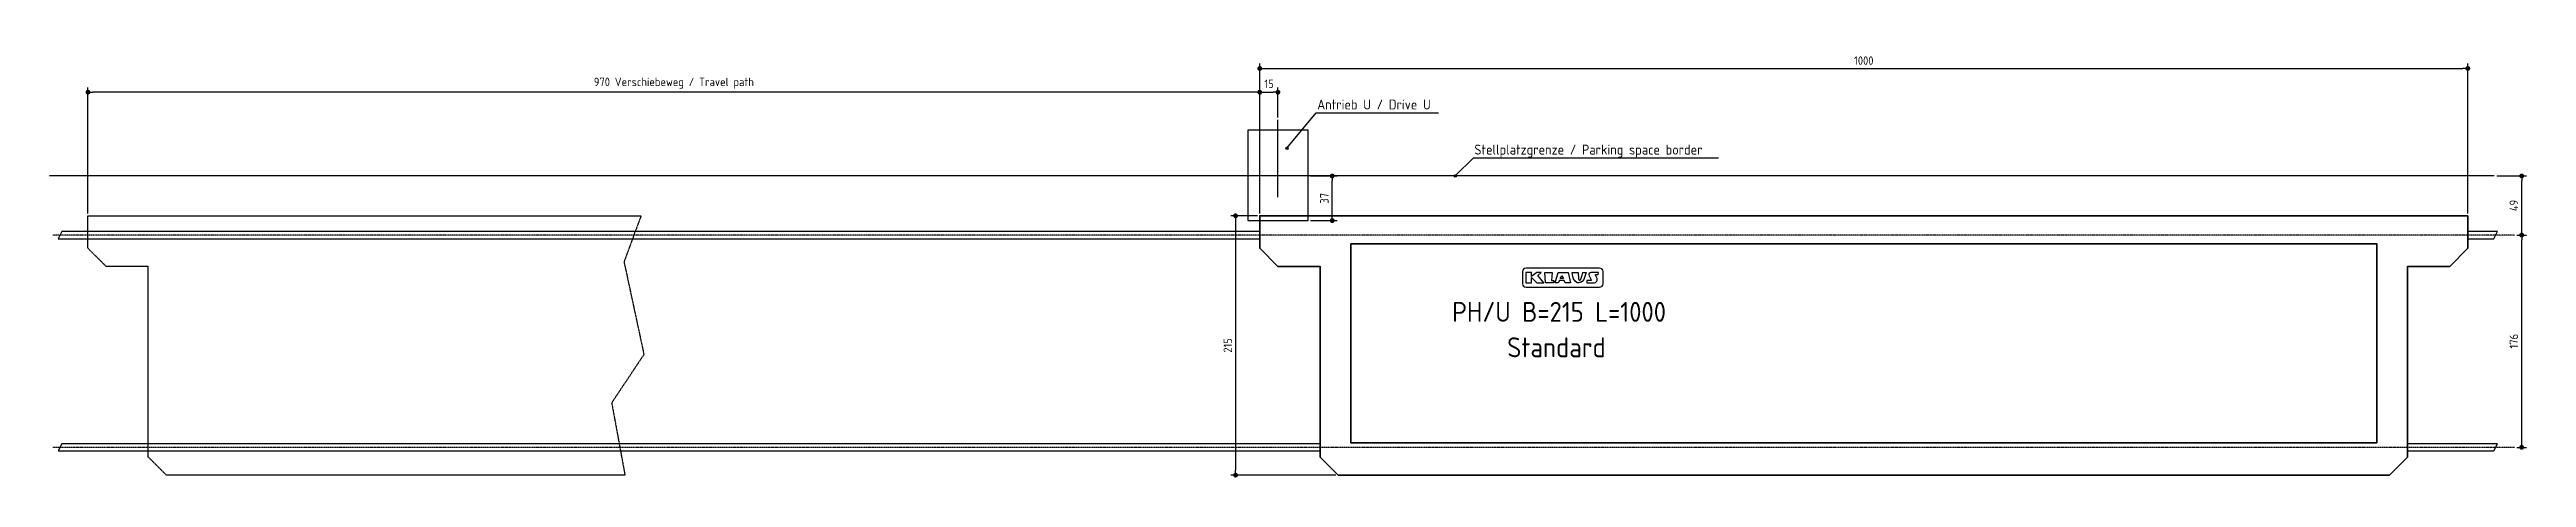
# Model space of a CAD drawing. Header units: millimetres. Extents: x -10168 to 10336, y -2500 to 1048.
import ezdxf

# ---------------------------------------------------------------- set-up
doc = ezdxf.new("R2010")
doc.units = ezdxf.units.MM
doc.linetypes.add('GEN3', pattern=[6.25, 5, -1.25])
doc.linetypes.add('GEN7', pattern=[15, 10, -2.5, 0, -2.5])
for name, color, linetype in [('3', 6, 'GEN3'), ('4', 3, 'Continuous'), ('5', 3, 'Continuous'), ('7', 4, 'GEN7')]:
    doc.layers.add(name, color=color, linetype=linetype)
doc.layers.add('Sichtbare Kanten(DIN)', color=7, linetype='Continuous', lineweight=35)
doc.styles.get("Standard").update_dxf_attribs({"font": 'ISOCP.SHX'})
doc.dimstyles.new('GEN-ISO$0', dxfattribs={"dimscale": 20, "dimtxt": 3.5, "dimasz": 2, "dimexe": 2, "dimexo": 1, "dimgap": 1.5, "dimtad": 1, "dimdec": 1, "dimlfac": 0.1, "dimdsep": 46, "dimtxsty": 'Standard', "dimblk": 'PUNKT', "dimcen": 2, "dimclrd": 256, "dimclre": 256, "dimclrt": 2, "dimadec": 0, "dimazin": 0, "dimtp": 0.1, "dimtm": 0.1, "dimtfac": 0.71, "dimtdec": 1, "dimtmove": 2, "dimatfit": 3, "dimldrblk": 'PUNKT', "dimfxl": 1, "dimtolj": 1, "dimarcsym": 0})

# ---------------------------------------------------------------- blocks, each defined once
blk = doc.blocks.new('PUNKT')
at = {"layer": '4', "color": 0, "linetype": 'ByBlock'}
blk.add_line((-0.5, 0), (-1, 0), dxfattribs=at)
at = {"layer": '4', "color": 0, "linetype": 'ByBlock', "const_width": 0.5}
blk.add_lwpolyline([(-0.25, 0, 1), (0.25, 0, 1)], format="xyb", close=True, dxfattribs=at)
blk = doc.blocks.new('*D10')
at = {"layer": '5', "lineweight": -2, "transparency": 16777216}
for p, q in [((10256, -490), (10336, -490)), ((10296, -2210), (10296, -530)), ((10256, -2250), (10336, -2250))]:
    blk.add_line(p, q, dxfattribs=at)
at = {"layer": 'DEFPOINTS', "color": 0, "transparency": 16777216}
for p in [(10236, -490), (10296, -490), (10236, -2250)]:
    blk.add_point(p, dxfattribs=at)
at = {"layer": '5', "lineweight": -2, "transparency": 16777216, "xscale": 40, "yscale": 40, "zscale": 40}
for p, rotation in [((10296, -490), 90), ((10296, -2250), 270)]:
    blk.add_blockref('PUNKT', p, dxfattribs=dict(at, rotation=rotation))
at = {"layer": '5', "color": 2, "transparency": 16777216, "insert": (10231, -1370), "char_height": 70, "attachment_point": 5, "rotation": 90}
blk.add_mtext('\\A1;176', dxfattribs=at)
blk = doc.blocks.new('*D11')
at = {"layer": '5', "lineweight": -2, "transparency": 16777216}
for p, q in [((-170, -330), (-390, -330)), ((-350, -370), (-350, -2440)), ((479, -2480), (-390, -2480))]:
    blk.add_line(p, q, dxfattribs=at)
at = {"layer": 'DEFPOINTS', "color": 0, "transparency": 16777216}
for p in [(-150, -330), (-350, -2480), (499, -2480)]:
    blk.add_point(p, dxfattribs=at)
at = {"layer": '5', "lineweight": -2, "transparency": 16777216, "xscale": 40, "yscale": 40, "zscale": 40}
for p, rotation in [((-350, -330), 90), ((-350, -2480), 270)]:
    blk.add_blockref('PUNKT', p, dxfattribs=dict(at, rotation=rotation))
at = {"layer": '5', "color": 2, "transparency": 16777216, "insert": (-415, -1405), "char_height": 70, "attachment_point": 5, "rotation": 90}
blk.add_mtext('\\A1;215', dxfattribs=at)
blk = doc.blocks.new('*D12')
at = {"layer": '5', "lineweight": -2, "transparency": 16777216}
for p, q in [((10089, 0), (10336, 0)), ((10296, -450), (10296, -40)), ((10256, -490), (10336, -490))]:
    blk.add_line(p, q, dxfattribs=at)
at = {"layer": 'DEFPOINTS', "color": 0, "transparency": 16777216}
for p in [(10069, 0), (10296, 0), (10236, -490)]:
    blk.add_point(p, dxfattribs=at)
at = {"layer": '5', "lineweight": -2, "transparency": 16777216, "xscale": 40, "yscale": 40, "zscale": 40}
for p, rotation in [((10296, 0), 90), ((10296, -490), 270)]:
    blk.add_blockref('PUNKT', p, dxfattribs=dict(at, rotation=rotation))
at = {"layer": '5', "color": 2, "transparency": 16777216, "insert": (10231, -245), "char_height": 70, "attachment_point": 5, "rotation": 90}
blk.add_mtext('\\A1;49', dxfattribs=at)
blk = doc.blocks.new('*D13')
at = {"layer": '5', "lineweight": -2, "transparency": 16777216}
for p, q in [((-150, -310), (-150, 734)), ((-110, 694), (-40, 694)), ((0, 485), (0, 734))]:
    blk.add_line(p, q, dxfattribs=at)
at = {"layer": 'DEFPOINTS', "color": 0, "transparency": 16777216}
for p in [(0, 694), (0, 465), (-150, -330)]:
    blk.add_point(p, dxfattribs=at)
at = {"layer": '5', "lineweight": -2, "transparency": 16777216, "xscale": 40, "yscale": 40, "zscale": 40, "rotation": 180}
blk.add_blockref('PUNKT', (-150, 694), dxfattribs=at)
at = {"layer": '5', "lineweight": -2, "transparency": 16777216, "xscale": 40, "yscale": 40, "zscale": 40}
blk.add_blockref('PUNKT', (0, 694), dxfattribs=at)
at = {"layer": '5', "color": 2, "transparency": 16777216, "insert": (-73, 764), "char_height": 70, "attachment_point": 5}
blk.add_mtext('\\A1;15', dxfattribs=at)
blk = doc.blocks.new('*D14')
at = {"layer": '5', "lineweight": -2, "transparency": 16777216}
for p, q in [((-9850, -310), (-9850, 734)), ((-190, 694), (-9810, 694)), ((-150, -50), (-150, 734))]:
    blk.add_line(p, q, dxfattribs=at)
at = {"layer": 'DEFPOINTS', "color": 0, "transparency": 16777216}
for p in [(-9850, 694), (-150, -70), (-9850, -330)]:
    blk.add_point(p, dxfattribs=at)
at = {"layer": '5', "lineweight": -2, "transparency": 16777216, "xscale": 40, "yscale": 40, "zscale": 40, "rotation": 180}
blk.add_blockref('PUNKT', (-9850, 694), dxfattribs=at)
at = {"layer": '5', "lineweight": -2, "transparency": 16777216, "xscale": 40, "yscale": 40, "zscale": 40}
blk.add_blockref('PUNKT', (-150, 694), dxfattribs=at)
at = {"layer": '5', "color": 2, "transparency": 16777216, "insert": (-5000, 769), "char_height": 70, "attachment_point": 5}
blk.add_mtext('\\A1;970 Verschiebeweg / Travel path', dxfattribs=at)
blk = doc.blocks.new('*D15')
at = {"layer": '5', "lineweight": -2, "transparency": 16777216}
for p, q in [((-150, -310), (-150, 931)), ((-110, 891), (9810, 891)), ((9850, -310), (9850, 931))]:
    blk.add_line(p, q, dxfattribs=at)
at = {"layer": 'DEFPOINTS', "color": 0, "transparency": 16777216}
for p in [(9850, 891), (-150, -330), (9850, -330)]:
    blk.add_point(p, dxfattribs=at)
at = {"layer": '5', "lineweight": -2, "transparency": 16777216, "xscale": 40, "yscale": 40, "zscale": 40, "rotation": 180}
blk.add_blockref('PUNKT', (-150, 891), dxfattribs=at)
at = {"layer": '5', "lineweight": -2, "transparency": 16777216, "xscale": 40, "yscale": 40, "zscale": 40}
blk.add_blockref('PUNKT', (9850, 891), dxfattribs=at)
at = {"layer": '5', "color": 2, "transparency": 16777216, "insert": (4850, 956), "char_height": 70, "attachment_point": 5}
blk.add_mtext('\\A1;1000', dxfattribs=at)
blk = doc.blocks.new('*D16')
at = {"layer": '5', "lineweight": -2, "transparency": 16777216}
for p, q in [((270, 0), (490, 0)), ((450, -330), (450, -40)), ((270, -370), (490, -370))]:
    blk.add_line(p, q, dxfattribs=at)
at = {"layer": 'DEFPOINTS', "color": 0, "transparency": 16777216}
for p in [(250, 0), (450, 0), (250, -370)]:
    blk.add_point(p, dxfattribs=at)
at = {"layer": '5', "lineweight": -2, "transparency": 16777216, "xscale": 40, "yscale": 40, "zscale": 40}
for p, rotation in [((450, 0), 90), ((450, -370), 270)]:
    blk.add_blockref('PUNKT', p, dxfattribs=dict(at, rotation=rotation))
at = {"layer": '5', "color": 2, "transparency": 16777216, "insert": (385, -185), "char_height": 70, "attachment_point": 5, "rotation": 90}
blk.add_mtext('\\A1;37', dxfattribs=at)

msp = doc.modelspace()

# ---------------------------------------------------------------- hatches: boundary and pattern name
h = msp.add_hatch(color=256)
edge = h.paths.add_edge_path()
edge.add_arc((74.869, 229.249), 10, 11.4591559, 224.986051)
edge.add_arc((74.869, 229.249), 10, 224.986051, 371.4591559)
h = msp.add_hatch(color=256)
edge = h.paths.add_edge_path()
edge.add_arc((1468.337, 0), 10, 11.4591559, 224.986051)
edge.add_arc((1468.337, 0), 10, 224.986051, 371.4591559)

# ---------------------------------------------------------------- linework, layer by layer
for p, q in [((0, -174.614), (0, 464.757)), ((74.869, 229.249), (317.928, 522.568)), ((317.928, 522.568), (1329.113, 522.568)), ((10068.832, 0), (-10168.032, 0)), ((1468.337, 0), (1619.532, 148.853)), ((1619.532, 148.853), (3646.804, 148.853))]:
    msp.add_line(p, q)
for points in [[(-250, -370), (250, -370), (250, 380), (-250, 380)], [(2151.842, -826.436), (2180.134, -800.967), (2144.463, -800.967), (2100.329, -833.37), (2100.329, -800.967), (2051.727, -800.967), (2052.305, -886.608), (2100.329, -886.608), (2100.329, -840.892), (2144.335, -886.608), (2202.757, -886.608)], [(2216.161, -886.886), (2210.906, -800.967), (2269.702, -800.967), (2264.097, -866.344), (2284.93, -866.932), (2281.713, -886.886)], [(2378.502, -886.886), (2370.014, -866.344), (2330.662, -866.344), (2320.073, -886.886), (2296.518, -886.886), (2320.813, -800.967), (2401.916, -800.967), (2421.659, -886.886)], [(2524.925, -800.967), (2553.163, -800.967), (2533.245, -857.077), (2518.545, -875.041), (2503.845, -883.786), (2491.684, -886.168), (2478.016, -885.124), (2460.053, -872.805), (2447.149, -852.623), (2441.203, -834.382), (2438.251, -816.859), (2436.715, -800.967), (2486.94, -800.967), (2489.227, -853.047), (2489.967, -857.864), (2490.412, -858.885), (2490.879, -859.851), (2491.299, -860.612), (2491.684, -861.2), (2492.046, -861.649), (2492.396, -861.992), (2492.746, -862.261), (2493.108, -862.488), (2493.491, -862.702), (2493.892, -862.905), (2494.306, -863.094), (2494.728, -863.266), (2495.154, -863.42), (2495.578, -863.551), (2495.995, -863.658), (2496.402, -863.737), (2496.792, -863.786), (2497.17, -863.809), (2497.536, -863.809), (2497.893, -863.789), (2498.245, -863.752), (2498.594, -863.703), (2498.942, -863.645), (2499.292, -863.582), (2499.646, -863.515), (2500.003, -863.443), (2500.359, -863.363), (2500.712, -863.273), (2501.059, -863.169), (2501.398, -863.048), (2501.727, -862.907), (2502.041, -862.744), (2502.341, -862.556), (2502.628, -862.346), (2502.904, -862.117), (2503.174, -861.872), (2503.441, -861.614), (2503.707, -861.346), (2503.976, -861.072), (2504.251, -860.794), (2504.537, -860.504), (2504.853, -860.145), (2505.218, -859.647), (2505.651, -858.942), (2506.174, -857.96), (2506.806, -856.633), (2507.568, -854.891), (2508.478, -852.665), (2509.56, -849.87), (2510.848, -846.358), (2512.378, -841.963), (2514.186, -836.519), (2516.308, -829.863), (2518.781, -821.829), (2521.641, -812.252)], [(2337.117, -851.513), (2351.494, -828.166), (2364.011, -851.513)]]:
    msp.add_lwpolyline(points, close=True)
for points in [[(-149.644, -460), (-10066.102, -460), (-10096.102, -520), (-149.644, -520)], [(9850.356, -520), (10065.585, -520), (10095.585, -460), (9850.356, -460)], [(2489.967, -857.864), (2489.888, -857.681)], [(349.356, -2220), (-10066.102, -2220), (-10096.102, -2280), (349.356, -2280)], [(9351.356, -2280), (10065.585, -2280), (10095.585, -2220), (9351.356, -2220)]]:
    msp.add_lwpolyline(points)
for points in [[(2054.017, -922.111), (2663.382, -922.111, 0.414213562), (2692.182, -893.311), (2692.182, -793.237, 0.414213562), (2663.382, -764.437), (2054.017, -764.437, 0.414213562), (2025.217, -793.237), (2025.217, -893.311, 0.414213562)], [(2639.405, -844.247), (2627.906, -823.26, -0.569920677), (2631.852, -816.598), (2651.839, -816.598), (2652.915, -800.967), (2593.35, -800.967, 0.562128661), (2577.364, -827.242), (2594.5, -860.347, -0.562128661), (2590.504, -866.915), (2556.905, -866.915), (2557.505, -883.133), (2557.644, -886.886), (2614.148, -886.886, 0.569920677)]]:
    msp.add_lwpolyline(points, format="xyb", close=True)
for centre in [(74.869, 229.249), (1468.337, 0)]:
    msp.add_circle(centre, 10)
at = {"layer": '3'}
msp.add_lwpolyline([(-5247.72, -1480.637), (-5514.678, -1880.846), (-5404.754, -2480), (-9201, -2480), (-9351, -2330), (-9351, -749.487), (-9700, -749.487), (-9850, -599.487), (-9850, -330), (-5271.275, -330), (-5412.606, -711.609)], close=True, dxfattribs=at)
at = {"layer": '7'}
for p, q in [((10235.841, -490), (-10141.666, -490)), ((10235.841, -2250), (-10141.666, -2250))]:
    msp.add_line(p, q, dxfattribs=at)
at = {"layer": 'Sichtbare Kanten(DIN)'}
msp.add_lwpolyline([(9850, -330), (9850, -599.487), (9700, -749.487), (9351, -749.487), (9351, -2330), (9201, -2480), (499, -2480), (349, -2330), (349, -749.487), (0, -749.487), (-150, -599.487), (-150, -330)], close=True, dxfattribs=at)
msp.add_lwpolyline([(604, -561.819), (604, -2211.819), (9096, -2211.819), (9096, -561.819), (603.746, -561.819)], dxfattribs=at)

# ---------------------------------------------------------------- texts
for s, height, p in [('Antrieb U / Drive U', 82.5, (325.276, 550.76)), ('Stellplatzgrenze / Parking space border', 82.5, (1626.88, 177.045)), ('PH/U B=215 L=1000', 165, (1442.759, -1209.201)), ('Standard', 165, (1898.299, -1502.93))]:
    msp.add_text(s, height=height).set_placement(p)

# ---------------------------------------------------------------- dimensions: what is measured, and where the dimension line sits
at = {"layer": '5'}
dim = msp.add_linear_dim(base=(-9850, 693.727), p1=(-150, -70), p2=(-9850, -330), text='<> Verschiebeweg / Travel path', dimstyle='GEN-ISO$0', override={"dimdec": 2, "dimtdec": 0}, dxfattribs=at)
dim.commit()
dim.dimension.update_dxf_attribs({"geometry": '*D14', "text_midpoint": (-5000, 768.641)})
dim = msp.add_linear_dim(base=(9850, 891.2), p1=(-150, -330), p2=(9850, -330), dimstyle='GEN-ISO$0', override={"dimdec": 2, "dimtdec": 0}, dxfattribs=at)
dim.commit()
dim.dimension.update_dxf_attribs({"geometry": '*D15', "text_midpoint": (4850, 956.2)})
dim = msp.add_linear_dim(base=(0, 693.656), p1=(-150, -330), p2=(0, 464.757), dimstyle='GEN-ISO$0', override={"dimdec": 2, "dimtdec": 0}, dxfattribs=at)
dim.commit()
dim.dimension.update_dxf_attribs({"geometry": '*D13', "text_midpoint": (-72.659, 763.673), "dimtype": 160})
for base, p1, p2, picture, middle in [((450, 0), (250, -370), (250, 0), '*D16', (385, -185)), ((10295.585, 0), (10235.841, -490), (10068.832, 0), '*D12', (10230.585, -245)), ((-350, -2480), (-150, -330), (499, -2480), '*D11', (-415.007, -1405)), ((10295.585, -490), (10235.841, -2250), (10235.841, -490), '*D10', (10230.585, -1370))]:
    dim = msp.add_linear_dim(base=base, p1=p1, p2=p2, angle=90, dimstyle='GEN-ISO$0', override={"dimdec": 2, "dimtdec": 0}, dxfattribs=at)
    dim.commit()
    dim.dimension.update_dxf_attribs({"geometry": picture, "text_midpoint": middle})

doc.saveas('drawing.dxf')
